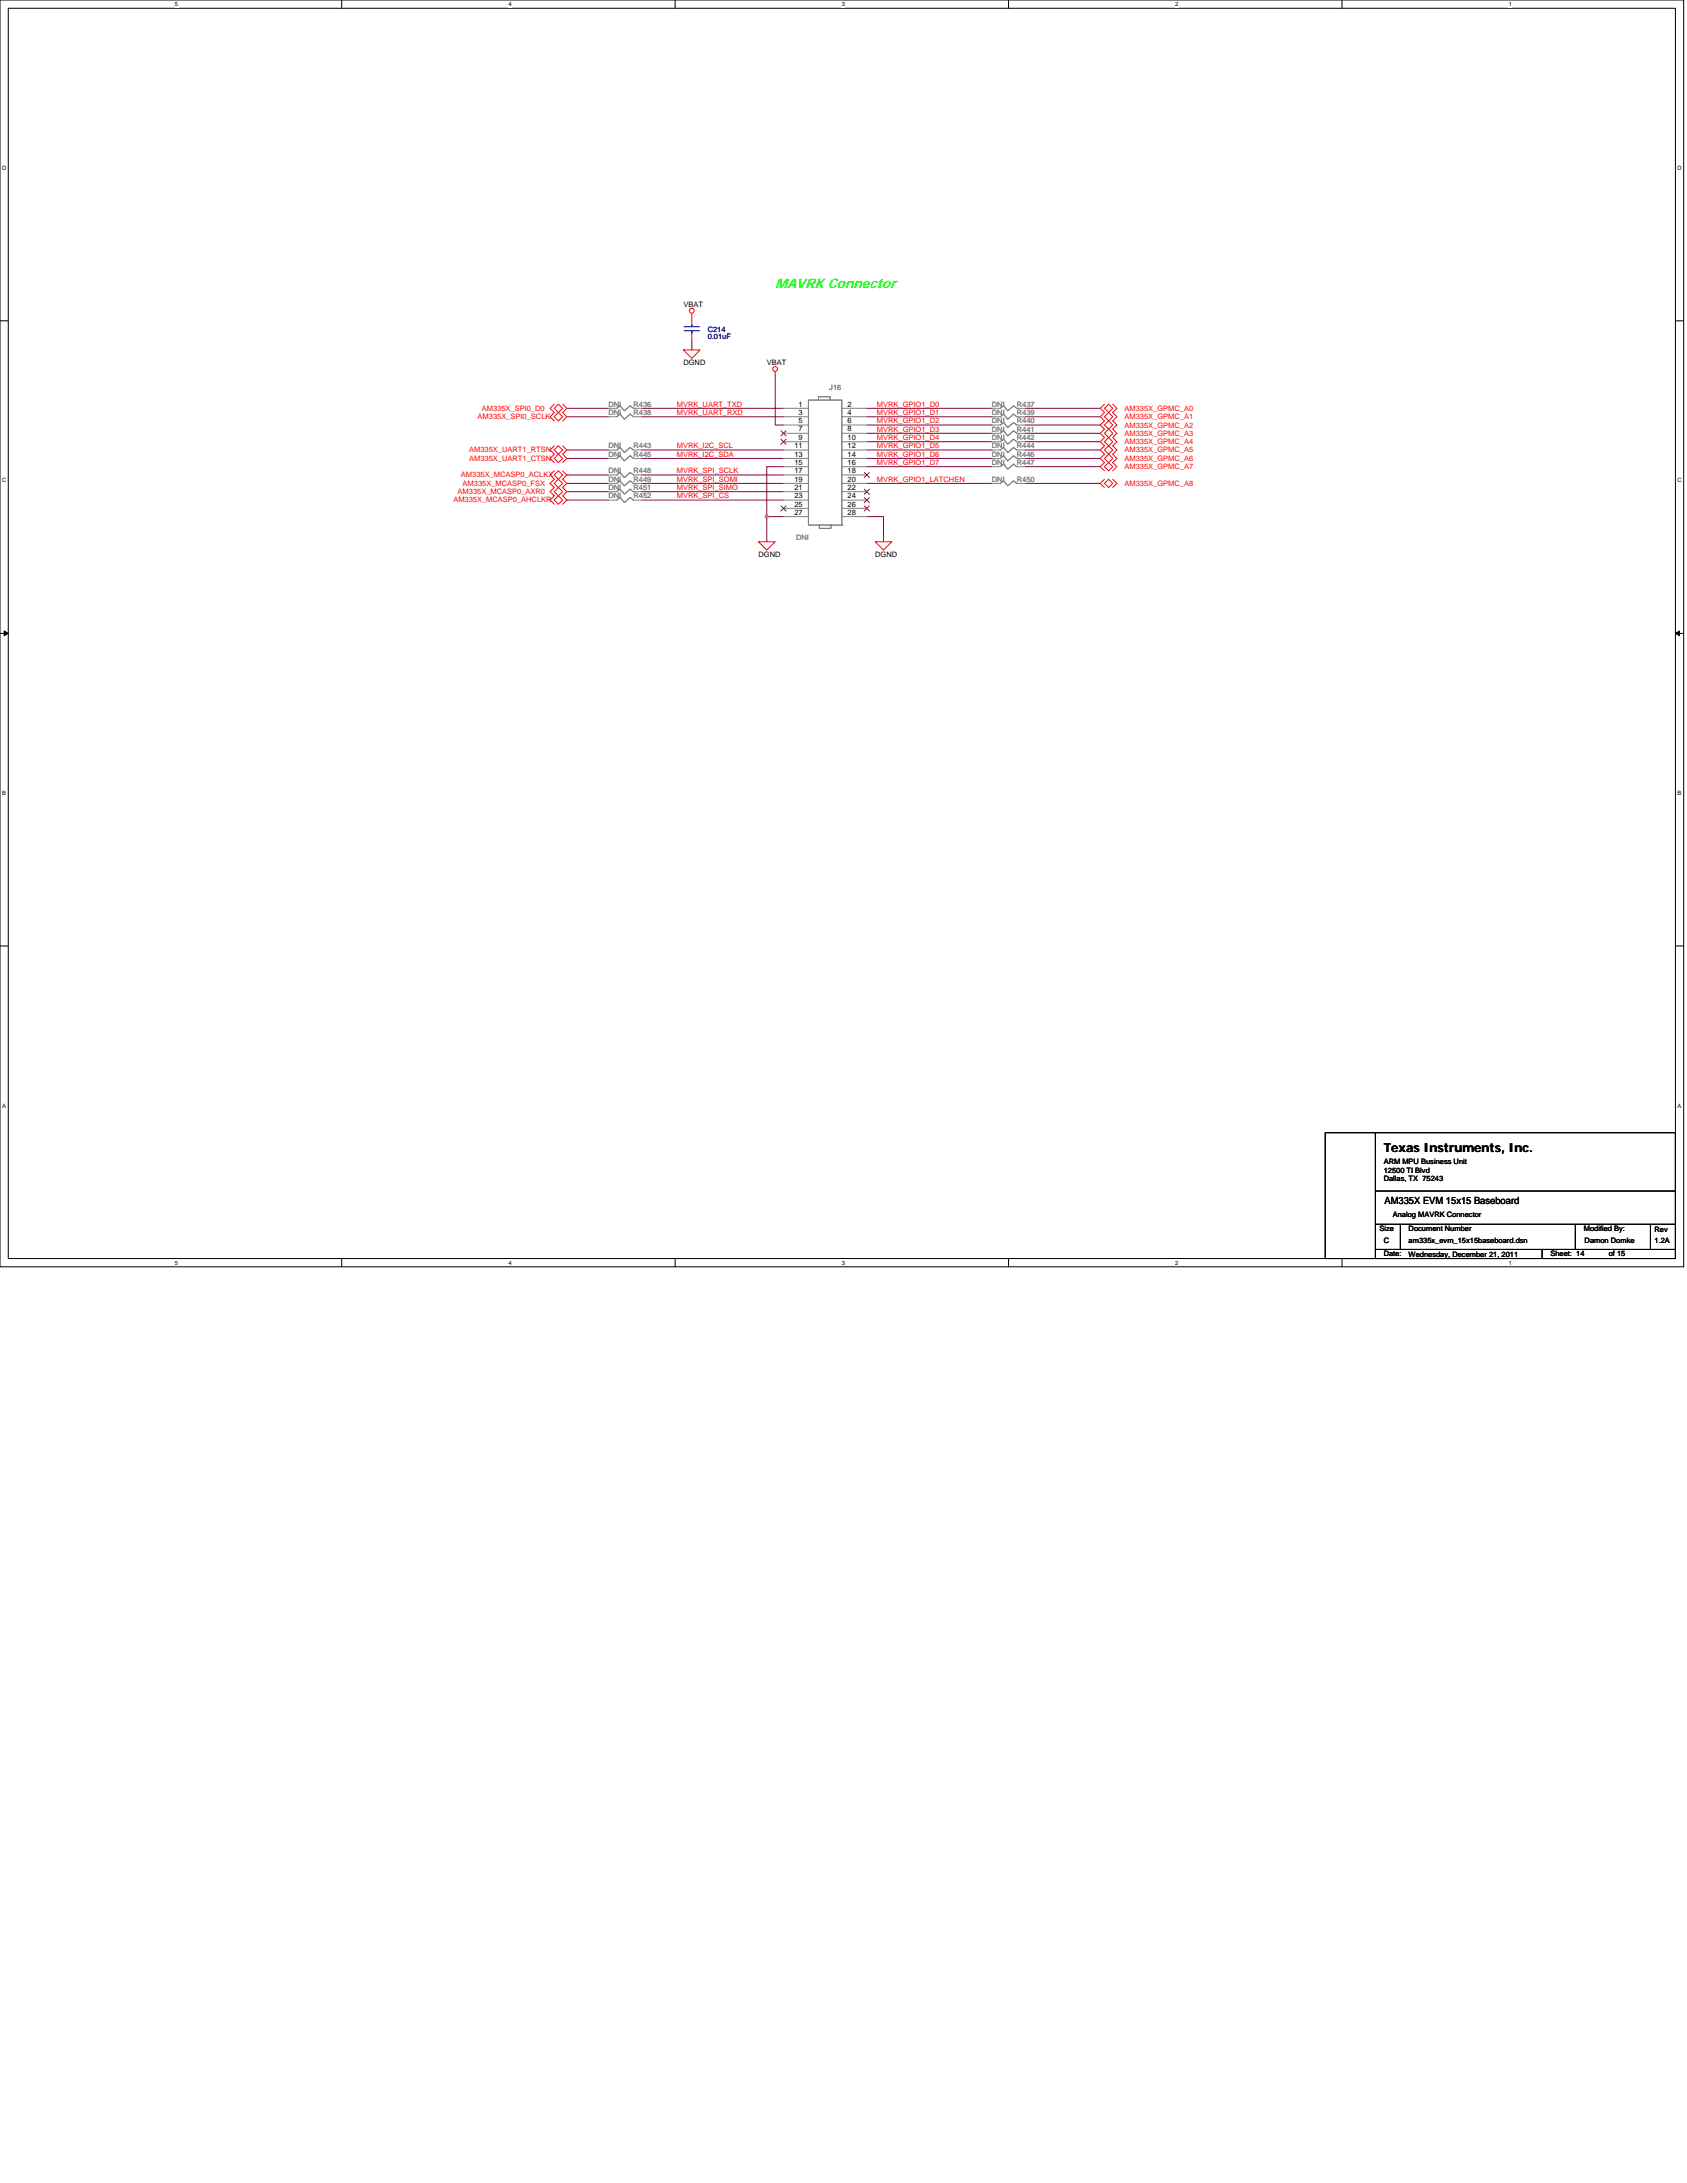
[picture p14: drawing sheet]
<svg xmlns="http://www.w3.org/2000/svg" width="216mm" height="279mm" viewBox="0 0 216 279" stroke-linecap="round" stroke-linejoin="round" font-family="sans-serif">
<defs><g id="words">
<text font-size="1.8" fill="#0f0" x="99.2" y="36.9">MAVRK Connector</text>
<text font-size="1.6" x="177.1" y="147.4">Texas Instruments, Inc.</text>
<text font-size="1.3" x="177.2" y="154.1">AM335X EVM 15x15 Baseboard</text>
<g font-size="1">
<text x="87.5" y="39.2">VBAT</text>
<text x="87.5" y="46.7">DGND</text>
<text x="98.1" y="46.7">VBAT</text>
<text x="102.2" y="52">1</text>
<text x="102.2" y="53.1">3</text>
<text x="108.5" y="52">2</text>
<text x="108.5" y="53.1">4</text>
<text x="101.7" y="57.4">11</text>
<text x="101.7" y="58.4">13</text>
<text x="101.7" y="59.5">15</text>
<text x="102.2" y="54.2">5</text>
<text x="102.2" y="55.2">7</text>
<text x="102.2" y="56.3">9</text>
<text x="108.5" y="54.2">6</text>
<text x="108.5" y="55.2">8</text>
<text x="108.5" y="56.3">10</text>
<text x="108.5" y="57.4">12</text>
<text x="108.5" y="58.4">14</text>
<text x="108.5" y="59.5">16</text>
<text x="101.7" y="60.6">17</text>
<text x="101.7" y="61.6">19</text>
<text x="101.7" y="62.7">21</text>
<text x="101.7" y="63.8">23</text>
<text x="101.7" y="64.8">25</text>
<text x="101.7" y="65.9">27</text>
<text x="108.5" y="60.6">18</text>
<text x="108.5" y="61.6">20</text>
<text x="108.5" y="62.7">22</text>
<text x="108.5" y="63.8">24</text>
<text x="108.5" y="64.8">26</text>
<text x="108.5" y="65.9">28</text>
<text x="97.1" y="71.2">DGND</text>
<text x="112" y="71.2">DGND</text>
<text x="177.1" y="149">ARM MPU Business Unit</text>
<text x="177.1" y="150.1">12500 TI Blvd</text>
<text x="177.1" y="151.2">Dallas, TX 75243</text>
<text x="178.2" y="155.7">Analog MAVRK Connector</text>
<text x="176.6" y="157.5">Size</text>
<text x="177.1" y="160.8">Date:</text>
<text x="177.1" y="159">C</text>
<text x="180.3" y="157.5">Document Number</text>
<text x="180.3" y="160.9">Wednesday, December 21, 2011</text>
<text x="180.3" y="159">am335x_evm_15x15baseboard.dsn</text>
<text x="198.4" y="160.8">Sheet: 14</text>
<text x="202.7" y="157.5">Modified By:</text>
<text x="202.8" y="159.2">Damon Domke</text>
<text x="205.9" y="160.8">of 15</text>
<text x="211.8" y="157.6">Rev</text>
<text x="211.8" y="159.2">1.2A</text>
</g>
<g font-size="1" fill="#000080">
<text x="90.6" y="42.4">C214</text>
<text x="90.6" y="43.4">0.01uF</text>
</g>
<g font-size="1" fill="#f00">
<text x="61.1" y="53.6">AM335X_SPI0_SCLK</text>
<text x="61.7" y="52.6">AM335X_SPI0_D0</text>
<text x="86.6" y="52">MVRK_UART_TXD</text>
<text x="86.6" y="53.1">MVRK_UART_RXD</text>
<text x="112.2" y="52">MVRK_GPIO1_D0</text>
<text x="112.2" y="53.1">MVRK_GPIO1_D1</text>
<text x="143.9" y="52.6">AM335X_GPMC_A0</text>
<text x="143.9" y="53.6">AM335X_GPMC_A1</text>
<text x="60" y="57.9">AM335X_UART1_RTSN</text>
<text x="60" y="59">AM335X_UART1_CTSN</text>
<text x="86.6" y="57.4">MVRK_I2C_SCL</text>
<text x="86.6" y="58.5">MVRK_I2C_SDA</text>
<text x="112.2" y="54.2">MVRK_GPIO1_D2</text>
<text x="112.2" y="55.2">MVRK_GPIO1_D3</text>
<text x="112.2" y="56.3">MVRK_GPIO1_D4</text>
<text x="112.2" y="57.4">MVRK_GPIO1_D5</text>
<text x="112.2" y="58.5">MVRK_GPIO1_D6</text>
<text x="112.2" y="59.5">MVRK_GPIO1_D7</text>
<text x="143.9" y="54.7">AM335X_GPMC_A2</text>
<text x="143.9" y="55.8">AM335X_GPMC_A3</text>
<text x="143.9" y="56.9">AM335X_GPMC_A4</text>
<text x="143.9" y="57.9">AM335X_GPMC_A5</text>
<text x="143.9" y="59">AM335X_GPMC_A6</text>
<text x="58" y="64.3">AM335X_MCASP0_AHCLKR</text>
<text x="58.6" y="63.2">AM335X_MCASP0_AXR0</text>
<text x="59" y="61.1">AM335X_MCASP0_ACLKX</text>
<text x="59.2" y="62.2">AM335X_MCASP0_FSX</text>
<text x="86.6" y="60.6">MVRK_SPI_SCLK</text>
<text x="86.6" y="61.7">MVRK_SPI_SOMI</text>
<text x="86.6" y="62.7">MVRK_SPI_SIMO</text>
<text x="86.6" y="63.8">MVRK_SPI_CS</text>
<text x="112.2" y="61.7">MVRK_GPIO1_LATCHEN</text>
<text x="143.9" y="60">AM335X_GPMC_A7</text>
<text x="143.9" y="62.2">AM335X_GPMC_A8</text>
</g>
<g font-size="1" fill="#808080">
<text x="77.9" y="52">DNI</text>
<text x="77.9" y="53.1">DNI</text>
<text x="81.1" y="52">R436</text>
<text x="81.1" y="53.1">R438</text>
<text x="106.1" y="49.9">J16</text>
<text x="126.9" y="52">DNI</text>
<text x="126.9" y="53.1">DNI</text>
<text x="130.1" y="52">R437</text>
<text x="130.1" y="53.1">R439</text>
<text x="77.9" y="57.4">DNI</text>
<text x="77.9" y="58.4">DNI</text>
<text x="81.1" y="57.4">R443</text>
<text x="81.1" y="58.4">R445</text>
<text x="126.9" y="56.3">DNI</text>
<text x="126.9" y="54.2">DNI</text>
<text x="126.9" y="57.4">DNI</text>
<text x="126.9" y="58.4">DNI</text>
<text x="126.9" y="55.2">DNI</text>
<text x="126.9" y="59.5">DNI</text>
<text x="130.1" y="56.3">R442</text>
<text x="130.1" y="54.2">R440</text>
<text x="130.1" y="57.4">R444</text>
<text x="130.1" y="58.4">R446</text>
<text x="130.1" y="55.2">R441</text>
<text x="130.1" y="59.5">R447</text>
<text x="77.9" y="62.7">DNI</text>
<text x="77.9" y="63.8">DNI</text>
<text x="77.9" y="60.6">DNI</text>
<text x="77.9" y="61.6">DNI</text>
<text x="81.1" y="62.7">R451</text>
<text x="81.1" y="63.8">R452</text>
<text x="81.1" y="60.6">R448</text>
<text x="81.1" y="61.6">R449</text>
<text x="126.9" y="61.6">DNI</text>
<text x="130.1" y="61.6">R450</text>
<text x="101.9" y="69.1">DNI</text>
</g>
<g font-size=".8">
<text x="22.4" y=".8">5</text>
<text x="65.1" y=".8">4</text>
<text x="107.7" y=".8">3</text>
<text x="150.4" y=".8">2</text>
<text x="193.1" y=".8">1</text>
<text x=".3" y="21.7">D</text>
<text x="214.7" y="21.7">D</text>
<text x=".3" y="61.7">C</text>
<text x="214.7" y="61.7">C</text>
<text x=".3" y="101.7">B</text>
<text x="214.7" y="101.7">B</text>
<text x=".3" y="141.8">A</text>
<text x="214.7" y="141.8">A</text>
<text x="22.4" y="161.9">5</text>
<text x="65.1" y="161.9">4</text>
<text x="107.7" y="161.9">3</text>
<text x="150.4" y="161.9">2</text>
<text x="193.1" y="161.9">1</text>
</g>
</g></defs>
<path d="M0 0h215.5v162.1h-215.5zM1.1 1.1h213.3v160h-213.3z" fill="none" stroke="#000" stroke-width=".13"/>
<g fill="#fff">
<path d="M22.4 .1h.4v.9h-.4z"/>
<path d="M22.4 161.2h.4v.8h-.4z"/>
</g>
<path d="M43.7 0v1.1M43.7 161.1v1" fill="none" stroke="#000" stroke-width=".13"/>
<g fill="#fff">
<path d="M65.1 .1h.4v.9h-.4z"/>
<path d="M65.1 161.2h.4v.8h-.4z"/>
</g>
<path d="M86.4 0v1.1M86.4 161.1v1" fill="none" stroke="#000" stroke-width=".13"/>
<g fill="#fff">
<path d="M107.7 .1h.4v.9h-.4z"/>
<path d="M107.7 161.2h.4v.8h-.4z"/>
</g>
<path d="M129.1 0v1.1M129.1 161.1v1" fill="none" stroke="#000" stroke-width=".13"/>
<g fill="#fff">
<path d="M150.4 .1h.4v.9h-.4z"/>
<path d="M150.4 161.2h.4v.8h-.4z"/>
</g>
<path d="M171.7 0v1.1M171.7 161.1v1" fill="none" stroke="#000" stroke-width=".13"/>
<g fill="#fff">
<path d="M193.1 .1h.4v.9h-.4z"/>
<path d="M193.1 161.2h.4v.8h-.4z"/>
<path d="M.3 21.1h.5v.8h-.5z"/>
<path d="M214.7 21.1h.5v.8h-.5z"/>
<path d="M.3 61.1h.5v.8h-.5z"/>
<path d="M214.7 61.1h.5v.8h-.5z"/>
</g>
<path d="M0 41.1h1.1M214.4 41.1h1.1" fill="none" stroke="#000" stroke-width=".13"/>
<g fill="#fff">
<path d="M.3 101.1h.5v.8h-.5z"/>
<path d="M214.7 101.1h.5v.8h-.5z"/>
</g>
<path d="M0 81.1h1.1M214.4 81.1h1.1" fill="none" stroke="#000" stroke-width=".13"/>
<path d="M.5 80.8l.6 .3-.6 .3zM214.4 81.1l.5-.3v.6z" fill="#000" stroke="#000" stroke-width=".13"/>
<g fill="#fff">
<path d="M.3 141.1h.5v.8h-.5z"/>
<path d="M214.7 141.1h.5v.8h-.5z"/>
</g>
<path d="M0 121.1h1.1M214.4 121.1h1.1M169.6 145h44.8v16.1h-44.8zM176 145v16M176 156.7h38.4M176 159.9h38.4M176 152.4h38.4M179.2 156.7v3.2M197.4 159.9v1.1M201.6 156.7v3.2M211.2 156.7v3.2" fill="none" stroke="#000" stroke-width=".13"/>
<g fill="none" stroke="#800040" stroke-width=".13">
<path d="M72.5 57.6h5.4M72.5 58.7h5.4M72.5 52.3h5.4M72.5 53.3h5.4M82.1 52.3h18.2M82.1 53.3h18.2M82.1 57.6h18.2M82.1 58.7h18.2M88.5 43.7v1.1M99.2 48v6.4h1.1M100.3 59.7h-2.2v6.4M110.9 52.3h16"/>
<path d="M110.9 53.3h16M110.9 54.4h16M110.9 55.5h16M110.9 56.5h16M110.9 57.6h16M110.9 58.7h16M110.9 59.7h16M131.2 52.3h9.6M131.2 53.3h9.6M131.2 54.4h9.6M131.2 55.5h9.6M131.2 56.5h9.6"/>
<path d="M131.2 57.6h9.6M131.2 58.7h9.6M131.2 59.7h9.6M72.5 60.8h5.4M72.5 61.9h5.4M72.5 62.9h5.4M72.5 64h5.4M82.1 60.8h18.2M82.1 61.9h18.2M82.1 62.9h18.2M82.1 64h18.2M98.1 66.1h2.2"/>
<path d="M98.1 66.1v3.2M110.9 66.1h2.2v3.2M110.9 61.9h16M131.2 61.9h9.6"/>
</g>
<circle cx="98.1" cy="66.1" r=".2" fill="#f0f" stroke="#f0f" stroke-width=".13"/>
<g fill="none" stroke="#f00" stroke-width=".13">
<path d="M70.9 52.3l.6-.6 .5 .6-.5 .5zM70.9 51.7l-.5 .6 .5 .5-.5 .5 .5 .6M70.9 57.6l.6-.5 .5 .5-.5 .5zM70.9 57.1l-.5 .5 .5 .5-.5 .6 .5 .5M71.5 52.8l.5 .5-.5 .6-.6-.6zM71.5 58.1l.5 .6-.5 .5-.6-.5zM72 51.7l.5 .6-.5 .5 .5 .5-.5 .6M72 57.1l.5 .5-.5 .5 .5 .6-.5 .5M87.5 44.8h2.1l-1.1 1.1zM88.5 40.1v1.5M88.5 42.7v1M99.2 47.6v.4"/>
<path d="M141.4 52.3l.5-.6 .5 .6-.5 .5zM141.4 59.7l.5-.5 .5 .5-.5 .6zM141.4 51.7l-.6 .6 .6 .5-.6 .5 .6 .6-.6 .5 .6 .5-.6 .6 .6 .5-.6 .5 .6 .6-.6 .5 .6 .5-.6 .6 .6 .5-.6 .5 .6 .6M141.9 52.8l-.5 .5 .5 .6M141.9 52.8l.5 .5-.5 .6M141.9 53.9l-.5 .5 .5 .5M141.9 53.9l.5 .5-.5 .5M141.9 54.9l-.5 .6 .5 .5M141.9 54.9l.5 .6-.5 .5M141.9 56l-.5 .5 .5 .6M141.9 56l.5 .5-.5 .6M141.9 57.1l-.5 .5 .5 .5"/>
<path d="M141.9 57.1l.5 .5-.5 .5M141.9 58.1l-.5 .6 .5 .5M141.9 58.1l.5 .6-.5 .5M142.4 51.7l.5 .6-.5 .5 .5 .5-.5 .6 .5 .5-.5 .5 .5 .6-.5 .5 .5 .5-.5 .6 .5 .5-.5 .5 .5 .6-.5 .5 .5 .5-.5 .6M70.9 60.8l.6-.5 .5 .5-.5 .5zM70.9 60.3l-.5 .5 .5 .5-.5 .6 .5 .5-.5 .5 .5 .6-.5 .5 .5 .5M71.5 62.4l.5 .5-.5 .6M71.5 61.3l.5 .6-.5 .5M71.5 63.5l.5 .5-.5 .5-.6-.5zM71.5 62.4l-.6 .5 .6 .6M71.5 61.3l-.6 .6 .6 .5M72 60.3l.5 .5-.5 .5 .5 .6-.5 .5 .5 .5-.5 .6 .5 .5-.5 .5"/>
<path d="M97.1 69.3h2.1l-1.1 1.1zM112 69.3h2.1l-1 1.1zM141.4 61.3l-.6 .6 .6 .5M141.9 61.3l.5 .6-.5 .5-.5-.5zM142.4 61.3l.5 .6-.5 .5"/>
<circle cx="88.5" cy="39.8" r=".32"/>
<circle cx="99.2" cy="47.2" r=".31"/>
</g>
<g fill="none" stroke="#808080" stroke-width=".13">
<path d="M77.9 52.3h1l.5-.4 .5 .7 .7-.7 .5 .4h1M77.9 57.6h1l.5-.3 .5 .6 .7-.6 .5 .3h1M77.9 58.7h1l.5-.4 .5 .7 .7-.7 .5 .4h1M77.9 53.3h1l.5-.3 .5 .7 .7-.7 .5 .3h1M100.3 52.3h3.2M100.3 53.3h3.2M100.3 54.4h3.2M100.3 55.5h3.2M100.3 56.5h3.2M100.3 57.6h3.2M100.3 58.7h3.2M100.3 59.7h3.2"/>
<path d="M103.5 51.2h4.2v16h-4.2zM104.8 51.2v-.4h1.4v.4M107.7 52.3h3.2M107.7 53.3h3.2M107.7 54.4h3.2M107.7 55.5h3.2M107.7 56.5h3.2M107.7 57.6h3.2M107.7 58.7h3.2M107.7 59.7h3.2M126.9 56.5h1.1l.4-.3 .6 .7 .7-.7 .4 .3h1.1M126.9 54.4h1.1l.4-.3 .6 .6 .7-.6 .4 .3h1.1"/>
<path d="M126.9 57.6h1.1l.4-.3 .6 .6 .7-.6 .4 .3h1.1M126.9 58.7h1.1l.4-.4 .6 .7 .7-.7 .4 .4h1.1M126.9 55.5h1.1l.4-.4 .6 .7 .7-.7 .4 .4h1.1M126.9 59.7h1.1l.4-.3 .6 .6 .7-.6 .4 .3h1.1M126.9 52.3h1.1l.4-.4 .6 .7 .7-.7 .4 .4h1.1M126.9 53.3h1.1l.4-.3 .6 .7 .7-.7 .4 .3h1.1M77.9 62.9h1l.5-.3 .5 .6 .7-.6 .5 .3h1M77.9 64h1l.5-.3 .5 .6 .7-.6 .5 .3h1M77.9 60.8h1l.5-.3 .5 .6 .7-.6 .5 .3h1M77.9 61.9h1l.5-.3 .5 .6 .7-.6 .5 .3h1M100.3 60.8h3.2M100.3 61.9h3.2"/>
<path d="M100.3 62.9h3.2M100.3 64h3.2M100.3 65.1h3.2M100.3 66.1h3.2M104.9 67.2v.4h1.4v-.4M107.7 67.2h.1M107.7 60.8h3.2M107.7 61.9h3.2M107.7 62.9h3.2M107.7 64h3.2M107.7 65.1h3.2M107.7 66.1h3.2"/>
<path d="M126.9 61.9h1.1l.4-.3 .6 .6 .7-.6 .4 .3h1.1"/>
</g>
<g fill="none" stroke="#804000" stroke-width=".13">
<path d="M99.9 55.1l.7 .7M99.9 56.2l.7 .7M100.6 55.1l-.7 .7M100.6 56.2l-.7 .7M99.9 64.7l.7 .7M100.6 64.7l-.7 .7M110.6 60.5l.7 .6M110.6 62.6l.7 .7M110.6 63.7l.7 .6M110.6 64.7l.7 .7M111.3 60.5l-.7 .6M111.3 62.6l-.7 .7"/>
<path d="M111.3 63.7l-.7 .6M111.3 64.7l-.7 .7"/>
</g>
<path d="M87.6 42.3h1.9M87.6 41.8h1.9M88.5 41.6v.2M88.5 42.3v.4" fill="none" stroke="#00f" stroke-width=".13"/>
<use href="#words"/>
</svg>
